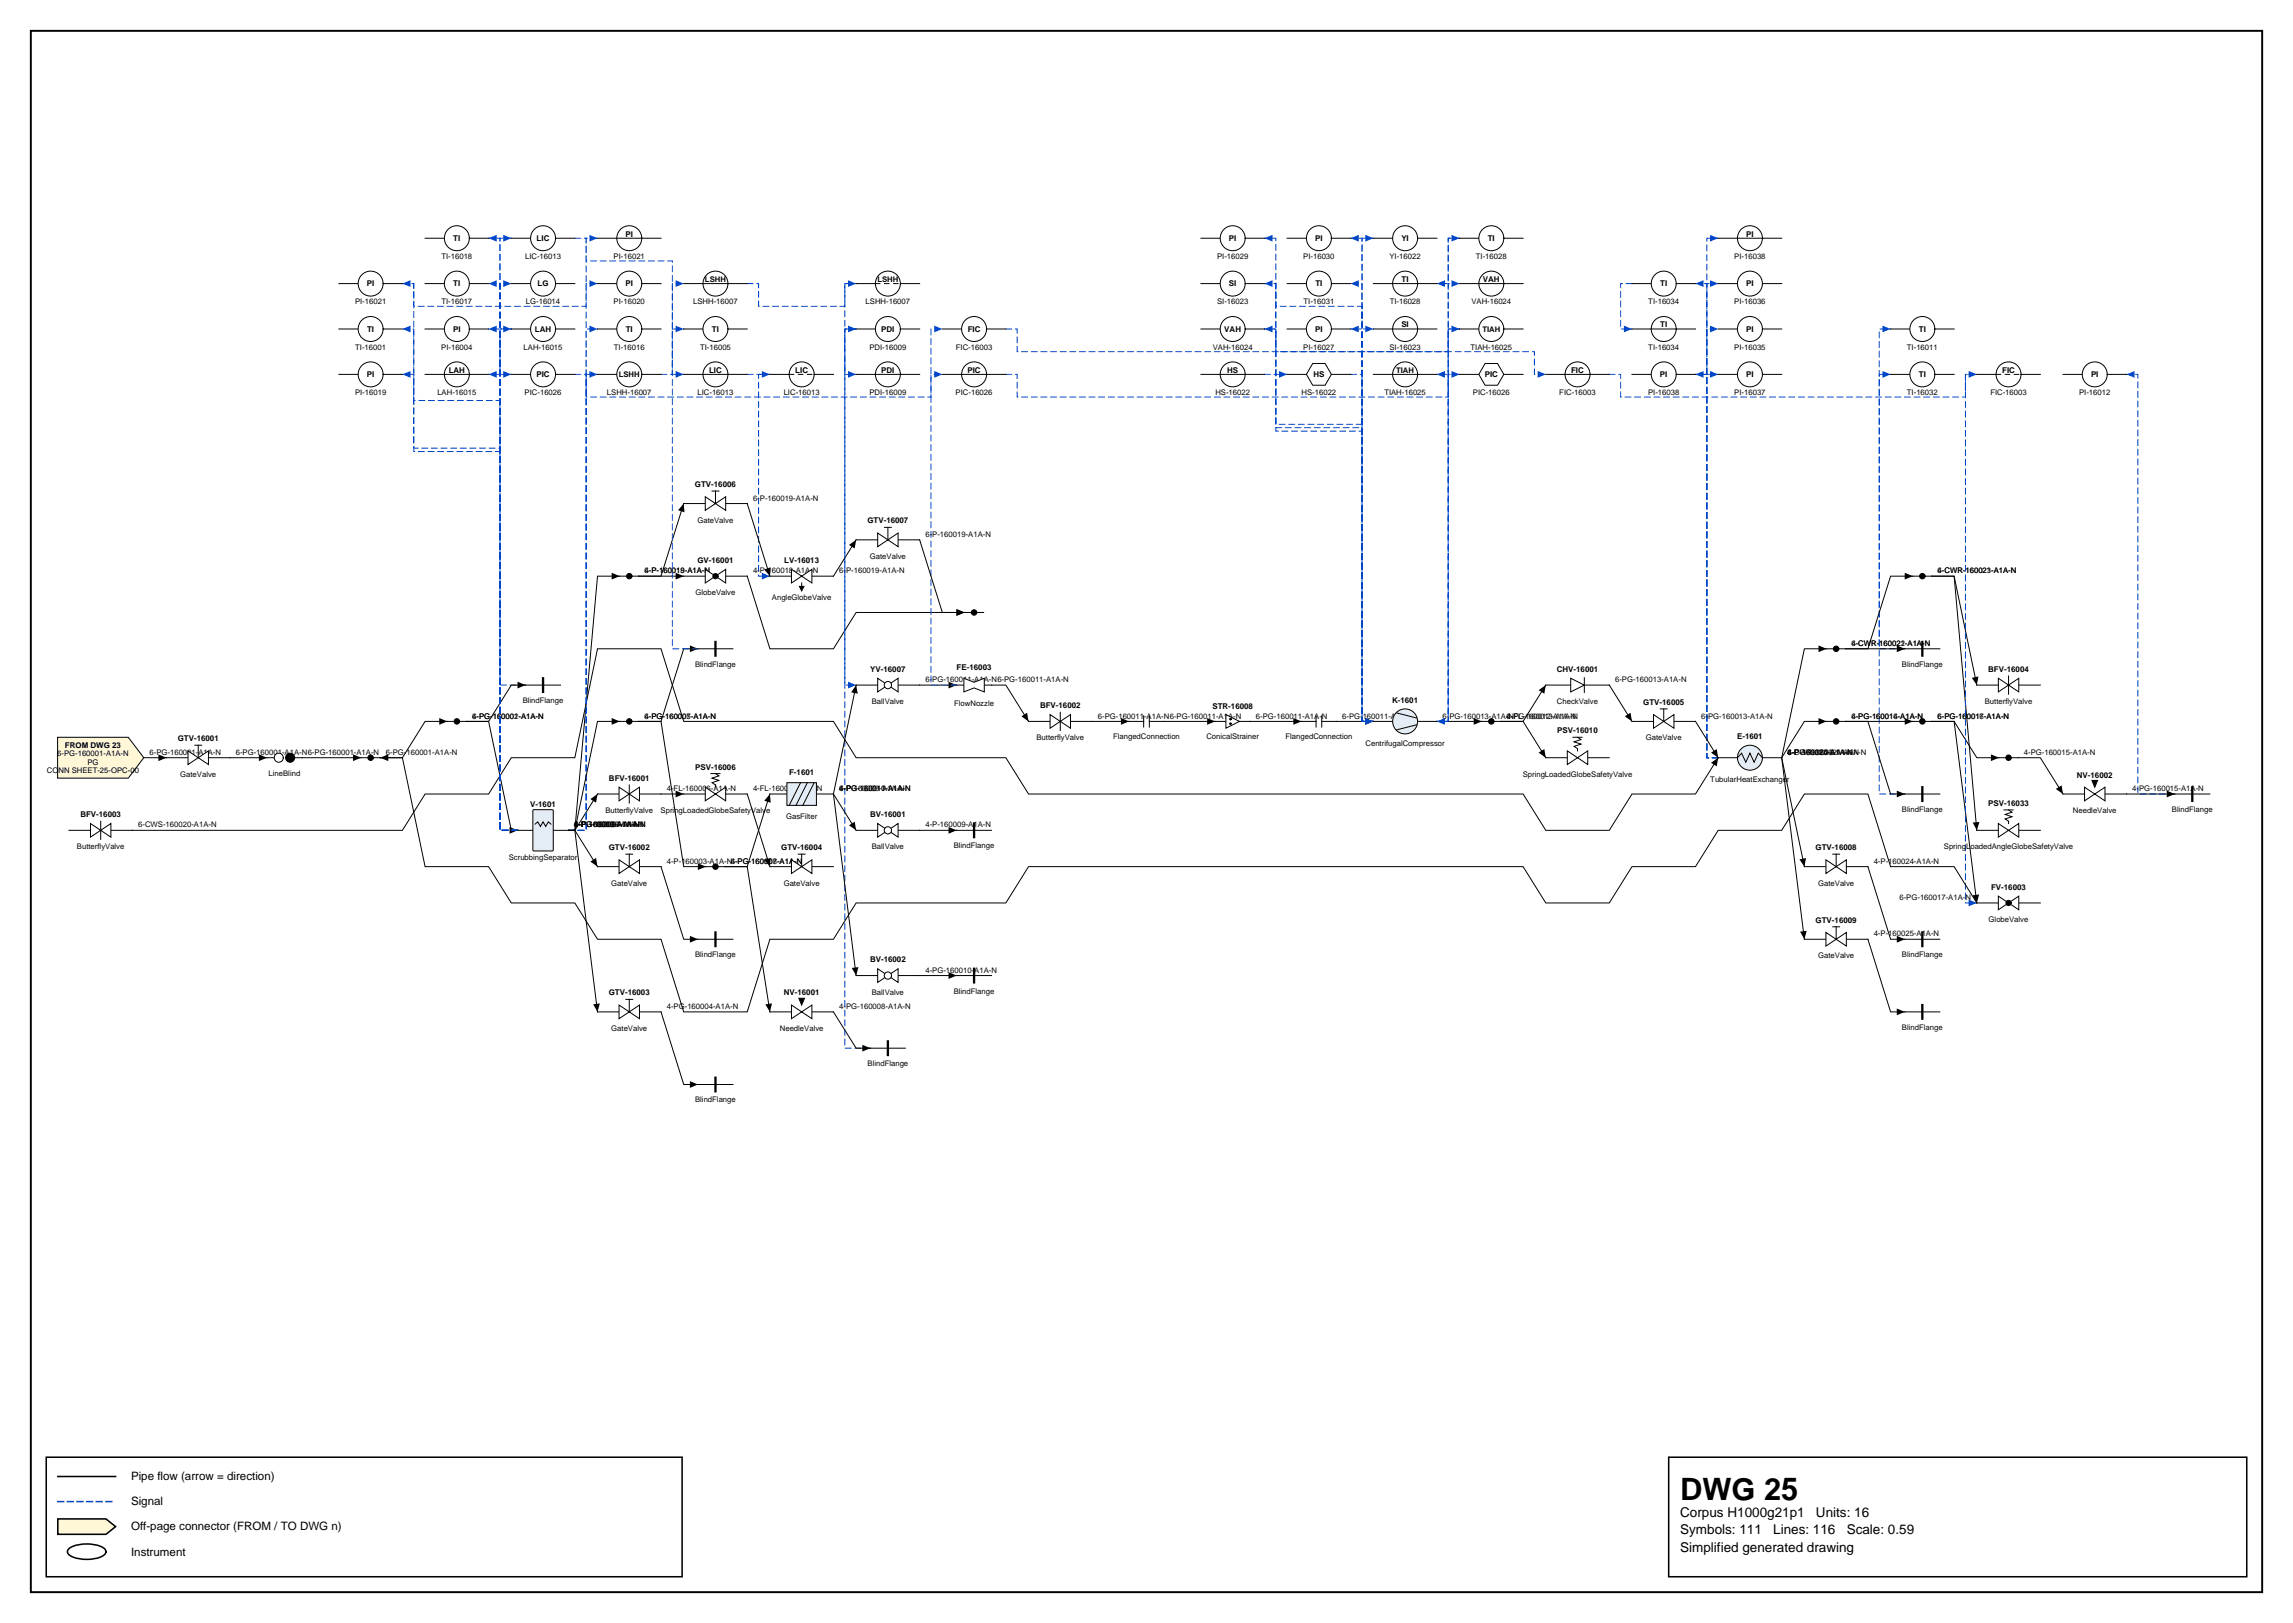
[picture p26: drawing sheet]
<svg xmlns="http://www.w3.org/2000/svg" width="420mm" height="297mm" viewBox="0 0 420 297" stroke-linecap="round" stroke-linejoin="round" font-family="sans-serif">
<defs><g id="words">
<text font-size="5.6" x="307.6" y="274.5">DWG 25</text>
<g font-size="2.5">
<text x="307.6" y="277.6">Corpus H1000g21p1</text>
<text x="307.6" y="280.8">Symbols: 111</text>
<text x="324.6" y="280.8">Lines: 116</text>
<text x="332.5" y="277.6">Units: 16</text>
<text x="338.1" y="280.8">Scale: 0.59</text>
<text x="307.6" y="284">Simplified generated drawing</text>
</g>
<g font-size="2.1">
<text x="24" y="270.9">Pipe flow (arrow = direction)</text>
<text x="24" y="275.5">Signal</text>
<text x="24" y="280.1">Off-page connector (FROM / TO DWG n)</text>
<text x="24" y="284.7">Instrument</text>
</g>
<g font-size="1.5">
<text x="83" y="44.1">TI</text>
<text x="98.3" y="44.1">LIC</text>
<text x="114.5" y="43.3">PI</text>
<text x="225" y="44.1">PI</text>
<text x="240.8" y="44.1">PI</text>
<text x="256.6" y="44.1">YI</text>
<text x="272.4" y="44.1">TI</text>
<text x="319.7" y="43.3">PI</text>
<text x="67.2" y="52.4">PI</text>
<text x="83" y="52.4">TI</text>
<text x="98.4" y="52.4">LG</text>
<text x="114.5" y="52.4">PI</text>
<text x="225" y="52.4">SI</text>
<text x="240.8" y="52.4">TI</text>
<text x="256.6" y="51.6">TI</text>
<text x="271.5" y="51.6">VAH</text>
<text x="304" y="52.4">TI</text>
<text x="319.7" y="52.4">PI</text>
<text x="256.6" y="59.9">SI</text>
<text x="304" y="59.9">TI</text>
<text x="67.2" y="60.7">TI</text>
<text x="83" y="60.7">PI</text>
<text x="97.9" y="60.7">LAH</text>
<text x="114.6" y="60.7">TI</text>
<text x="130.3" y="60.7">TI</text>
<text x="161.3" y="60.7">PDI</text>
<text x="177.2" y="60.7">FIC</text>
<text x="224.2" y="60.7">VAH</text>
<text x="240.8" y="60.7">PI</text>
<text x="319.7" y="60.7">PI</text>
<text x="351.3" y="60.7">TI</text>
<text x="67.2" y="69">PI</text>
<text x="82.1" y="68.2">LAH</text>
<text x="98.2" y="69">PIC</text>
<text x="129.8" y="68.2">LIC</text>
<text x="145.6" y="68.2">LIC</text>
<text x="161.3" y="68.2">PDI</text>
<text x="177.1" y="68.2">PIC</text>
<text x="224.7" y="68.2">HS</text>
<text x="240.5" y="69">HS</text>
<text x="271.8" y="69">PIC</text>
<text x="287.6" y="68.2">FIC</text>
<text x="303.9" y="69">PI</text>
<text x="319.7" y="69">PI</text>
<text x="351.3" y="69">TI</text>
<text x="366.6" y="68.2">FIC</text>
<text x="382.8" y="69">PI</text>
<text x="127.2" y="89.1">GTV-16006</text>
<text x="158.8" y="95.8">GTV-16007</text>
<text x="127.7" y="103">GV-16001</text>
<text x="143.6" y="103">LV-16013</text>
<text x="159.3" y="123">YV-16007</text>
<text x="175.1" y="122.6">FE-16003</text>
<text x="285" y="123">CHV-16001</text>
<text x="364" y="123">BFV-16004</text>
<text x="190.4" y="129.6">BFV-16002</text>
<text x="222" y="129.8">STR-16008</text>
<text x="254.9" y="128.6">K-1601</text>
<text x="300.8" y="129">GTV-16005</text>
<text x="11.9" y="136.9">FROM DWG 23</text>
<text x="32.5" y="135.7">GTV-16001</text>
<text x="285.1" y="134.2">PSV-16010</text>
<text x="318" y="135.2">E-1601</text>
<text x="111.5" y="142.9">BFV-16001</text>
<text x="127.3" y="140.8">PSV-16006</text>
<text x="144.5" y="141.9">F-1601</text>
<text x="380.2" y="142.3">NV-16002</text>
<text x="14.7" y="149.6">BFV-16003</text>
<text x="97.1" y="147.7">V-1601</text>
<text x="159.3" y="149.6">BV-16001</text>
<text x="364" y="147.5">PSV-16033</text>
<text x="111.4" y="155.6">GTV-16002</text>
<text x="143" y="155.6">GTV-16004</text>
<text x="332.4" y="155.6">GTV-16008</text>
<text x="364.5" y="162.9">FV-16003</text>
<text x="332.4" y="168.9">GTV-16009</text>
<text x="159.3" y="176.1">BV-16002</text>
<text x="111.4" y="182.2">GTV-16003</text>
<text x="143.5" y="182.2">NV-16001</text>
</g>
<g font-size="1.4">
<text x="80.8" y="47.4">TI-16018</text>
<text x="96.1" y="47.4">LIC-16013</text>
<text x="112.3" y="47.4">PI-16021</text>
<text x="222.8" y="47.4">PI-16029</text>
<text x="238.6" y="47.4">PI-16030</text>
<text x="254.4" y="47.4">YI-16022</text>
<text x="270.2" y="47.4">TI-16028</text>
<text x="317.5" y="47.4">PI-16038</text>
<text x="129.1" y="51.6">LSHH</text>
<text x="160.6" y="51.6">LSHH</text>
<text x="65" y="55.7">PI-16021</text>
<text x="80.8" y="55.7">TI-16017</text>
<text x="96.3" y="55.7">LG-16014</text>
<text x="112.3" y="55.7">PI-16020</text>
<text x="126.9" y="55.7">LSHH-16007</text>
<text x="158.5" y="55.7">LSHH-16007</text>
<text x="222.8" y="55.7">SI-16023</text>
<text x="238.6" y="55.7">TI-16031</text>
<text x="254.4" y="55.7">TI-16028</text>
<text x="269.4" y="55.7">VAH-16024</text>
<text x="301.8" y="55.7">TI-16034</text>
<text x="317.5" y="55.7">PI-16036</text>
<text x="65" y="64">TI-16001</text>
<text x="80.8" y="64">PI-16004</text>
<text x="95.9" y="64">LAH-16015</text>
<text x="112.4" y="64">TI-16016</text>
<text x="128.2" y="64">TI-16005</text>
<text x="159.2" y="64">PDI-16009</text>
<text x="175" y="64">FIC-16003</text>
<text x="222" y="64">VAH-16024</text>
<text x="238.6" y="64">PI-16027</text>
<text x="254.4" y="64">SI-16023</text>
<text x="269.2" y="64">TIAH-16025</text>
<text x="271.4" y="60.7">TIAH</text>
<text x="301.8" y="64">TI-16034</text>
<text x="317.5" y="64">PI-16035</text>
<text x="349.1" y="64">TI-16011</text>
<text x="113.3" y="69">LSHH</text>
<text x="255.6" y="68.2">TIAH</text>
<text x="65" y="72.3">PI-16019</text>
<text x="80.1" y="72.3">LAH-16015</text>
<text x="96.1" y="72.3">PIC-16026</text>
<text x="111.1" y="72.3">LSHH-16007</text>
<text x="127.7" y="72.3">LIC-16013</text>
<text x="143.5" y="72.3">LIC-16013</text>
<text x="159.2" y="72.3">PDI-16009</text>
<text x="175" y="72.3">PIC-16026</text>
<text x="222.5" y="72.3">HS-16022</text>
<text x="238.3" y="72.3">HS-16022</text>
<text x="253.4" y="72.3">TIAH-16025</text>
<text x="269.7" y="72.3">PIC-16026</text>
<text x="285.5" y="72.3">FIC-16003</text>
<text x="301.7" y="72.3">PI-16038</text>
<text x="317.5" y="72.3">PI-16037</text>
<text x="349.1" y="72.3">TI-16032</text>
<text x="364.4" y="72.3">FIC-16003</text>
<text x="380.6" y="72.3">PI-16012</text>
<text x="127.7" y="95.7">GateValve</text>
<text x="137.9" y="91.6">6-P-160019-A1A-N</text>
<text x="169.4" y="98.3">6-P-160019-A1A-N</text>
<text x="118" y="104.9">4-P-160018-A1A-N</text>
<text x="118" y="104.9">6-P-160019-A1A-N</text>
<text x="137.9" y="104.9">4-P-160018-A1A-N</text>
<text x="153.6" y="104.9">6-P-160019-A1A-N</text>
<text x="159.3" y="102.3">GateValve</text>
<text x="354.7" y="104.9">6-CWR-160021-A1A-N</text>
<text x="354.7" y="104.9">4-CWR-160023-A1A-N</text>
<text x="127.3" y="108.9">GlobeValve</text>
<text x="141.3" y="109.8">AngleGlobeValve</text>
<text x="339" y="118.2">6-CWR-160021-A1A-N</text>
<text x="339" y="118.2">4-CWR-160022-A1A-N</text>
<text x="127.3" y="122">BlindFlange</text>
<text x="169.4" y="124.9">6-PG-160011-A1A-N6-PG-160011-A1A-N</text>
<text x="295.7" y="124.9">6-PG-160013-A1A-N</text>
<text x="348.2" y="122">BlindFlange</text>
<text x="86.4" y="131.5">4-PG-160002-A1A-N</text>
<text x="86.4" y="131.5">6-PG-160001-A1A-N</text>
<text x="95.7" y="128.7">BlindFlange</text>
<text x="118" y="131.5">6-PG-160007-A1A-N</text>
<text x="118" y="131.5">4-PG-160005-A1A-N</text>
<text x="159.6" y="128.9">BallValve</text>
<text x="174.7" y="129.3">FlowNozzle</text>
<text x="201" y="131.5">6-PG-160011-A1A-N6-PG-160011-A1A-N</text>
<text x="229.9" y="131.5">6-PG-160011-A1A-N</text>
<text x="245.7" y="131.5">6-PG-160011-A1A-N</text>
<text x="264.1" y="131.5">6-PG-160013-A1A-N</text>
<text x="275.8" y="131.5">6-PG-160013-A1A-N</text>
<text x="275.8" y="131.5">4-FL-160012-A1A-N</text>
<text x="285.1" y="128.9">CheckValve</text>
<text x="311.5" y="131.5">6-PG-160013-A1A-N</text>
<text x="339" y="131.5">6-PG-160016-A1A-N</text>
<text x="339" y="131.5">4-PG-160014-A1A-N</text>
<text x="354.7" y="131.5">6-PG-160016-A1A-N</text>
<text x="354.7" y="131.5">6-PG-160017-A1A-N</text>
<text x="363.4" y="128.9">ButterflyValve</text>
<text x="189.8" y="135.5">ButterflyValve</text>
<text x="203.8" y="135.3">FlangedConnection</text>
<text x="220.9" y="135.3">ConicalStrainer</text>
<text x="235.3" y="135.3">FlangedConnection</text>
<text x="250" y="136.6">CentrifugalCompressor</text>
<text x="301.3" y="135.5">GateValve</text>
<text x="8.6" y="141.4">CONN SHEET-25-OPC-00</text>
<text x="10.5" y="138.4">6-PG-160001-A1A-N</text>
<text x="16" y="139.9">PG</text>
<text x="27.4" y="138.1">6-PG-160001-A1A-N</text>
<text x="33" y="142.2">GateValve</text>
<text x="43.2" y="138.1">6-PG-160001-A1A-N6-PG-160001-A1A-N</text>
<text x="49.2" y="142">LineBlind</text>
<text x="70.7" y="138.1">6-PG-160001-A1A-N</text>
<text x="278.8" y="142.2">SpringLoadedGlobeSafetyValve</text>
<text x="313.1" y="143.2">TubularHeatExchanger</text>
<text x="327.3" y="138.1">4-P-160025-A1A-N</text>
<text x="327.3" y="138.1">6-CWR-160021-A1A-N</text>
<text x="327.3" y="138.1">6-PG-160016-A1A-N</text>
<text x="327.3" y="138.1">4-P-160024-A1A-N</text>
<text x="370.5" y="138.1">4-PG-160015-A1A-N</text>
<text x="110.9" y="148.8">ButterflyValve</text>
<text x="120.9" y="148.8">SpringLoadedGlobeSafetyValve</text>
<text x="122.1" y="144.8">4-FL-160006-A1A-N</text>
<text x="137.9" y="144.8">4-FL-160006-A1A-N</text>
<text x="143.9" y="149.9">GasFilter</text>
<text x="153.6" y="144.8">4-PG-160010-A1A-N</text>
<text x="153.6" y="144.8">4-P-160009-A1A-N</text>
<text x="153.6" y="144.8">6-PG-160011-A1A-N</text>
<text x="348.2" y="148.6">BlindFlange</text>
<text x="379.5" y="148.8">NeedleValve</text>
<text x="390.4" y="144.8">4-PG-160015-A1A-N</text>
<text x="397.6" y="148.6">BlindFlange</text>
<text x="14.1" y="155.5">ButterflyValve</text>
<text x="25.3" y="151.4">6-CWS-160020-A1A-N</text>
<text x="105.1" y="151.4">6-P-160019-A1A-N</text>
<text x="105.1" y="151.4">4-PG-160004-A1A-N</text>
<text x="105.1" y="151.4">4-FL-160006-A1A-N</text>
<text x="105.1" y="151.4">6-PG-160007-A1A-N</text>
<text x="105.1" y="151.4">4-P-160003-A1A-N</text>
<text x="159.6" y="155.5">BallValve</text>
<text x="169.4" y="151.4">4-P-160009-A1A-N</text>
<text x="174.6" y="155.3">BlindFlange</text>
<text x="355.9" y="155.5">SpringLoadedAngleGlobeSafetyValve</text>
<text x="93.2" y="157.4">ScrubbingSeparator</text>
<text x="122.1" y="158.1">4-P-160003-A1A-N4-PG-160008-A1A-N</text>
<text x="133.8" y="158.1">6-PG-160007-A1A-N</text>
<text x="343" y="158.1">4-P-160024-A1A-N</text>
<text x="111.9" y="162.1">GateValve</text>
<text x="143.5" y="162.1">GateValve</text>
<text x="332.9" y="162.1">GateValve</text>
<text x="347.8" y="164.7">6-PG-160017-A1A-N</text>
<text x="343" y="171.4">4-P-160025-A1A-N</text>
<text x="364.1" y="168.7">GlobeValve</text>
<text x="127.3" y="175.2">BlindFlange</text>
<text x="169.4" y="178">4-PG-160010-A1A-N</text>
<text x="332.9" y="175.4">GateValve</text>
<text x="348.2" y="175.2">BlindFlange</text>
<text x="122.1" y="184.7">4-PG-160004-A1A-N</text>
<text x="153.6" y="184.7">4-PG-160008-A1A-N</text>
<text x="159.6" y="182">BallValve</text>
<text x="174.6" y="181.8">BlindFlange</text>
<text x="111.9" y="188.7">GateValve</text>
<text x="142.8" y="188.7">NeedleValve</text>
<text x="348.2" y="188.5">BlindFlange</text>
<text x="158.8" y="195.1">BlindFlange</text>
<text x="127.3" y="201.8">BlindFlange</text>
</g>
</g></defs>
<path d="M5.6 5.6h408.6v285.8h-408.6z" fill="none" stroke="#000" stroke-width=".35"/>
<path d="M8.5 266.7h116.4v21.9h-116.4zM10.6 270.2h10.6M305.5 266.7h105.8v21.9h-105.8z" fill="none" stroke="#000" stroke-width=".28"/>
<path d="M10.6 274.8h10.6" fill="none" stroke="#0046c8" stroke-width=".28" stroke-dasharray="1.1 .7"/>
<path d="M10.6 278h8.8l1.8 1.4-1.8 1.4h-8.8z" fill="#fff7d6" stroke="#000" stroke-width=".28"/>
<path d="M12.7 283.4a6.7 6.7 0 0 1 6.3 0 .72 .72 0 0 1 0 1.2 6.7 6.7 0 0 1-6.3 0 .72 .72 0 0 1 0-1.2z" fill="none" stroke="#000" stroke-width=".28"/>
<path d="M96.2 125.4h-4.7v-52.1h-15.7v-13.1h-2.1" fill="none" stroke="#0046c8" stroke-width=".18" stroke-dasharray="1.1 .7"/>
<path d="M73.7 60.2l1.5-.6v1.2z" fill="#0046c8"/>
<path d="M81.9 132h-4.1l-4.1 6.7h-4.1M136.8 145.3l4.2 13.3M342 171.9l4.1 13.3h2.6" fill="none" stroke="#000" stroke-width=".18"/>
<path d="M80.4 131.4l1.5 .6-1.5 .6zM139.9 157.4l1.2-.4-.1 1.6zM347.3 184.6l1.4 .6-1.4 .6z" fill="#000"/>
<path d="M251.4 132h-2v-88.4h2" fill="none" stroke="#0046c8" stroke-width=".18" stroke-dasharray="1.1 .7"/>
<path d="M250 43l1.4 .6-1.4 .6z" fill="#0046c8"/>
<path d="M251.4 132h-2v-71.8h-2.1" fill="none" stroke="#0046c8" stroke-width=".18" stroke-dasharray="1.1 .7"/>
<path d="M247.3 60.2l1.5-.6v1.2z" fill="#0046c8"/>
<path d="M251.4 132h-2v-80.1h-2.1" fill="none" stroke="#0046c8" stroke-width=".18" stroke-dasharray="1.1 .7"/>
<path d="M247.3 51.9l1.5-.6v1.2z" fill="#0046c8"/>
<path d="M251.4 132h-2v-88.4h-2.1" fill="none" stroke="#0046c8" stroke-width=".18" stroke-dasharray="1.1 .7"/>
<path d="M247.3 43.6l1.5-.6v1.2z" fill="#0046c8"/>
<path d="M263.1 132h2v-71.8h2.1" fill="none" stroke="#0046c8" stroke-width=".18" stroke-dasharray="1.1 .7"/>
<path d="M265.7 59.6l1.5 .6-1.5 .6z" fill="#0046c8"/>
<path d="M263.1 132h2v-88.4h2.1" fill="none" stroke="#0046c8" stroke-width=".18" stroke-dasharray="1.1 .7"/>
<path d="M265.7 43l1.5 .6-1.5 .6z" fill="#0046c8"/>
<path d="M251.4 132h-2v-54.3h-15.8v-17.5h-2.1" fill="none" stroke="#0046c8" stroke-width=".18" stroke-dasharray="1.1 .7"/>
<path d="M231.5 60.2l1.5-.6v1.2z" fill="#0046c8"/>
<path d="M251.4 132h-2v-53.7h-15.8v-26.4h-2.1" fill="none" stroke="#0046c8" stroke-width=".18" stroke-dasharray="1.1 .7"/>
<path d="M231.5 51.9l1.5-.6v1.2z" fill="#0046c8"/>
<path d="M251.4 132h-2v-53.1h-15.8v-35.3h-2.1" fill="none" stroke="#0046c8" stroke-width=".18" stroke-dasharray="1.1 .7"/>
<path d="M231.5 43.6l1.5-.6v1.2z" fill="#0046c8"/>
<path d="M263.1 132h8.2" fill="none" stroke="#000" stroke-width=".18"/>
<path d="M269.8 131.4l1.5 .6-1.5 .6z" fill="#000"/>
<path d="M105.2 68.5h2.1v4.2h63.1v-4.2h2.1" fill="none" stroke="#0046c8" stroke-width=".18" stroke-dasharray="1.1 .7"/>
<path d="M171 67.9l1.5 .6-1.5 .6z" fill="#0046c8"/>
<path d="M244.7 132h6.7" fill="none" stroke="#000" stroke-width=".18"/>
<path d="M250 131.4l1.4 .6-1.4 .6z" fill="#000"/>
<path d="M93.6 60.2h-2.1v8.3h-2" fill="none" stroke="#0046c8" stroke-width=".18" stroke-dasharray="1.1 .7"/>
<path d="M89.5 68.5l1.4-.6v1.2z" fill="#0046c8"/>
<path d="M184.2 68.5h2v4.2h78.9v-4.2h2.1" fill="none" stroke="#0046c8" stroke-width=".18" stroke-dasharray="1.1 .7"/>
<path d="M265.7 67.9l1.5 .6-1.5 .6z" fill="#0046c8"/>
<path d="M366 138.7h-4.1l-4.1-6.7h-4.1h4.1l4.1 33.3" fill="none" stroke="#000" stroke-width=".18"/>
<path d="M364.5 138.1l1.5 .6-1.5 .6zM361.1 163.9l1.2-.2-.4 1.6z" fill="#000"/>
<path d="M105.2 43.6h2.1v4.2h15.8v20.7h2.1" fill="none" stroke="#0046c8" stroke-width=".18" stroke-dasharray="1.1 .7"/>
<path d="M123.7 67.9l1.5 .6-1.5 .6z" fill="#0046c8"/>
<path d="M361.9 125.4l-4.1-20h-4.1h4.1l4.1 46.6" fill="none" stroke="#000" stroke-width=".18"/>
<path d="M361 124.1l1.2-.3-.3 1.6zM361.2 150.5l1.2-.1-.5 1.6z" fill="#000"/>
<path d="M294.6 68.5h2.1v4.2h63.1v-4.2h2.1" fill="none" stroke="#0046c8" stroke-width=".18" stroke-dasharray="1.1 .7"/>
<path d="M360.4 67.9l1.5 .6-1.5 .6z" fill="#0046c8"/>
<path d="M326.2 138.7l4.1 33.2" fill="none" stroke="#000" stroke-width=".18"/>
<path d="M329.6 170.5l1.2-.1-.5 1.5z" fill="#000"/>
<path d="M314.6 138.7h-2.1v-70.2h2.1" fill="none" stroke="#0046c8" stroke-width=".18" stroke-dasharray="1.1 .7"/>
<path d="M313.1 67.9l1.5 .6-1.5 .6z" fill="#0046c8"/>
<path d="M314.6 138.7h-2.1v-78.5h2.1" fill="none" stroke="#0046c8" stroke-width=".18" stroke-dasharray="1.1 .7"/>
<path d="M313.1 59.6l1.5 .6-1.5 .6z" fill="#0046c8"/>
<path d="M314.6 138.7h-2.1v-86.8h2.1" fill="none" stroke="#0046c8" stroke-width=".18" stroke-dasharray="1.1 .7"/>
<path d="M313.1 51.3l1.5 .6-1.5 .6z" fill="#0046c8"/>
<path d="M334.4 118.7h-4.1l-4.1 20" fill="none" stroke="#000" stroke-width=".18"/>
<path d="M332.9 118.1l1.5 .6-1.5 .7z" fill="#000"/>
<path d="M314.6 138.7h-2.1v-70.2h-2.1" fill="none" stroke="#0046c8" stroke-width=".18" stroke-dasharray="1.1 .7"/>
<path d="M310.4 68.5l1.5-.6v1.2z" fill="#0046c8"/>
<path d="M334.4 132h-4.1l-4.1 6.7" fill="none" stroke="#000" stroke-width=".18"/>
<path d="M332.9 131.4l1.5 .6-1.5 .6z" fill="#000"/>
<path d="M314.6 138.7h-2.1v-86.8h-2.1" fill="none" stroke="#0046c8" stroke-width=".18" stroke-dasharray="1.1 .7"/>
<path d="M310.4 51.9l1.5-.6v1.2z" fill="#0046c8"/>
<path d="M326.2 138.7l4.1 19.9" fill="none" stroke="#000" stroke-width=".18"/>
<path d="M329.4 157.3l1.3-.3-.4 1.6z" fill="#000"/>
<path d="M141 68.5h-2.1v36.9h2.1" fill="none" stroke="#0046c8" stroke-width=".18" stroke-dasharray="1.1 .7"/>
<path d="M139.5 104.8l1.5 .6-1.5 .7z" fill="#0046c8"/>
<path d="M125.2 92.2l-4.2 13.2h-4h8.2" fill="none" stroke="#000" stroke-width=".18"/>
<path d="M125.2 92.2l.1 1.6-1.2-.4zM123.7 104.8l1.5 .6-1.5 .7z" fill="#000"/>
<path d="M361.9 68.5h-2.1v96.8h2.1" fill="none" stroke="#0046c8" stroke-width=".18" stroke-dasharray="1.1 .7"/>
<path d="M360.4 164.6l1.5 .7-1.5 .6z" fill="#0046c8"/>
<path d="M184.2 60.2h2v4.2h94.7v4.1h2.1" fill="none" stroke="#0046c8" stroke-width=".18" stroke-dasharray="1.1 .7"/>
<path d="M281.5 67.9l1.5 .6-1.5 .6z" fill="#0046c8"/>
<path d="M121 185.2l4.2 13.3h2.6" fill="none" stroke="#000" stroke-width=".18"/>
<path d="M126.3 197.9l1.5 .6-1.5 .6z" fill="#000"/>
<path d="M159.4 191.8h-4.7v-131.6h2" fill="none" stroke="#0046c8" stroke-width=".18" stroke-dasharray="1.1 .7"/>
<path d="M155.3 59.6l1.4 .6-1.4 .6z" fill="#0046c8"/>
<path d="M42.1 138.7h6.8M294.6 125.4l4.2 6.6M314.6 138.7l-4.2 6.6h-11.6l-4.2 6.7h-11.6l-4.2-6.7h-90.5l-4.1-6.6h-27.5l-4.1-6.7h-27.4l-4.2-13.3h-11.6l-4.2 20h-11.6l-4.1 6.6h-11.7l-4.1 6.7h-49.5M121 145.3h4.2" fill="none" stroke="#000" stroke-width=".18"/>
<path d="M47.4 138.1l1.5 .6-1.5 .6zM297.5 131.1l1-.7 .3 1.6zM313.3 139.6l1.3-.9-.3 1.6zM123.7 144.7l1.5 .6-1.5 .6z" fill="#000"/>
<path d="M247.3 68.5h2.1v63.5h2" fill="none" stroke="#0046c8" stroke-width=".18" stroke-dasharray="1.1 .7"/>
<path d="M250 131.4l1.4 .6-1.4 .6z" fill="#0046c8"/>
<path d="M348.7 118.7h-4.6v-50.2h2" fill="none" stroke="#0046c8" stroke-width=".18" stroke-dasharray="1.1 .7"/>
<path d="M344.6 67.9l1.5 .6-1.5 .6z" fill="#0046c8"/>
<path d="M152.6 185.2l4.1 6.6h2.7" fill="none" stroke="#000" stroke-width=".18"/>
<path d="M157.9 191.2l1.5 .6-1.5 .7z" fill="#000"/>
<path d="M156.7 60.2h-2v8.3h2" fill="none" stroke="#0046c8" stroke-width=".18" stroke-dasharray="1.1 .7"/>
<path d="M155.3 67.9l1.4 .6-1.4 .6z" fill="#0046c8"/>
<path d="M348.7 145.3h-4.6v-85.1h2" fill="none" stroke="#0046c8" stroke-width=".18" stroke-dasharray="1.1 .7"/>
<path d="M344.6 59.6l1.5 .6-1.5 .6z" fill="#0046c8"/>
<path d="M228.9 132h9.4" fill="none" stroke="#000" stroke-width=".18"/>
<path d="M236.8 131.4l1.5 .6-1.5 .6z" fill="#000"/>
<path d="M267.2 68.5h-2.1v63.5h-2" fill="none" stroke="#0046c8" stroke-width=".18" stroke-dasharray="1.1 .7"/>
<path d="M263.1 132l1.4-.6v1.2z" fill="#0046c8"/>
<path d="M267.2 60.2h-2.1v8.3h-2" fill="none" stroke="#0046c8" stroke-width=".18" stroke-dasharray="1.1 .7"/>
<path d="M263.1 68.5l1.4-.6v1.2z" fill="#0046c8"/>
<path d="M96.2 125.4h-2.6l-4.1 6.6h-4.1h4.1l4.1 20h1.2" fill="none" stroke="#000" stroke-width=".18"/>
<path d="M94.7 124.8l1.5 .6-1.5 .6zM93.3 151.3l1.5 .7-1.5 .6z" fill="#000"/>
<path d="M94.8 152h-3.3v-83.5h2.1" fill="none" stroke="#0046c8" stroke-width=".18" stroke-dasharray="1.1 .7"/>
<path d="M92.1 67.9l1.5 .6-1.5 .6z" fill="#0046c8"/>
<path d="M94.8 152h-3.3v-91.8h2.1" fill="none" stroke="#0046c8" stroke-width=".18" stroke-dasharray="1.1 .7"/>
<path d="M92.1 59.6l1.5 .6-1.5 .6z" fill="#0046c8"/>
<path d="M94.8 152h-3.3v-100.1h2.1" fill="none" stroke="#0046c8" stroke-width=".18" stroke-dasharray="1.1 .7"/>
<path d="M92.1 51.3l1.5 .6-1.5 .6z" fill="#0046c8"/>
<path d="M94.8 152h-3.3v-108.4h2.1" fill="none" stroke="#0046c8" stroke-width=".18" stroke-dasharray="1.1 .7"/>
<path d="M92.1 43l1.5 .6-1.5 .6z" fill="#0046c8"/>
<path d="M113.5 105.4h-4.1l-4.2 46.6h-1.1M104.1 152h1.1l4.2 33.2M109.4 145.3l-4.2 6.7h-1.1" fill="none" stroke="#000" stroke-width=".18"/>
<path d="M112 104.8l1.5 .6-1.5 .7zM108.1 146.3l1.3-1-.3 1.6zM108.6 183.8l1.2-.2-.4 1.6z" fill="#000"/>
<path d="M94.8 152h-3.3v-91.8h-2" fill="none" stroke="#0046c8" stroke-width=".18" stroke-dasharray="1.1 .7"/>
<path d="M89.5 60.2l1.4-.6v1.2z" fill="#0046c8"/>
<path d="M94.8 152h-3.3v-100.1h-2" fill="none" stroke="#0046c8" stroke-width=".18" stroke-dasharray="1.1 .7"/>
<path d="M89.5 51.9l1.4-.6v1.2z" fill="#0046c8"/>
<path d="M94.8 152h-3.3v-108.4h-2" fill="none" stroke="#0046c8" stroke-width=".18" stroke-dasharray="1.1 .7"/>
<path d="M89.5 43.6l1.4-.6v1.2z" fill="#0046c8"/>
<path d="M104.1 152h3.2v-83.5h2.1" fill="none" stroke="#0046c8" stroke-width=".18" stroke-dasharray="1.1 .7"/>
<path d="M107.9 67.9l1.5 .6-1.5 .6z" fill="#0046c8"/>
<path d="M104.1 152h3.2v-91.8h2.1" fill="none" stroke="#0046c8" stroke-width=".18" stroke-dasharray="1.1 .7"/>
<path d="M107.9 59.6l1.5 .6-1.5 .6z" fill="#0046c8"/>
<path d="M104.1 152h3.2v-100.1h2.1" fill="none" stroke="#0046c8" stroke-width=".18" stroke-dasharray="1.1 .7"/>
<path d="M107.9 51.3l1.5 .6-1.5 .6z" fill="#0046c8"/>
<path d="M94.8 152h-3.3v-70h-15.7v-13.5h-2.1" fill="none" stroke="#0046c8" stroke-width=".18" stroke-dasharray="1.1 .7"/>
<path d="M73.7 68.5l1.5-.6v1.2z" fill="#0046c8"/>
<path d="M94.8 152h-3.3v-69.4h-15.7v-30.7h-2.1" fill="none" stroke="#0046c8" stroke-width=".18" stroke-dasharray="1.1 .7"/>
<path d="M73.7 51.9l1.5-.6v1.2z" fill="#0046c8"/>
<path d="M113.5 132h-4.1l-4.2 20h-1.1h1.1l4.2 6.6M168.4 178.5h6.7" fill="none" stroke="#000" stroke-width=".18"/>
<path d="M112 131.4l1.5 .6-1.5 .6zM108.1 157.7l1-.7 .3 1.6zM173.7 177.9l1.4 .6-1.4 .7z" fill="#000"/>
<path d="M398.2 145.3h-6.8v-76.8h-2.1" fill="none" stroke="#0046c8" stroke-width=".18" stroke-dasharray="1.1 .7"/>
<path d="M389.3 68.5l1.5-.6v1.2z" fill="#0046c8"/>
<path d="M350.2 105.4h-4.1l-4.1 13.3h-4.1h10.8M168.4 152h6.7" fill="none" stroke="#000" stroke-width=".18"/>
<path d="M347.3 118.1l1.4 .6-1.4 .7zM348.7 104.8l1.5 .6-1.5 .7zM173.7 151.3l1.4 .7-1.4 .6z" fill="#000"/>
<path d="M267.2 43.6h-2.1v8.3h-2" fill="none" stroke="#0046c8" stroke-width=".18" stroke-dasharray="1.1 .7"/>
<path d="M263.1 51.9l1.4-.6v1.2z" fill="#0046c8"/>
<path d="M136.8 51.9h2.1v4.2h15.8v-4.2h2" fill="none" stroke="#0046c8" stroke-width=".18" stroke-dasharray="1.1 .7"/>
<path d="M155.3 51.3l1.4 .6-1.4 .6z" fill="#0046c8"/>
<path d="M231.5 68.5h4.2" fill="none" stroke="#0046c8" stroke-width=".18" stroke-dasharray="1.1 .7"/>
<path d="M234.2 67.9l1.5 .6-1.5 .6z" fill="#0046c8"/>
<path d="M156.7 98.8l-4.1 6.6M26.3 138.7h4.2M369.5 138.7h4l4.2 6.6M141 145.3l-4.2 13.3h-4.1h4.1l4.2 26.6M389.3 145.3h8.9" fill="none" stroke="#000" stroke-width=".18"/>
<path d="M155.4 99.7l1.3-.9-.2 1.6zM29 138.1l1.5 .6-1.5 .6zM141 145.3l.1 1.6-1.2-.3zM376.4 144.4l1-.7 .3 1.6zM396.7 144.7l1.5 .6-1.5 .6zM140.1 183.8l1.2-.2-.3 1.6z" fill="#000"/>
<path d="M121 68.5h2.1v-16.6h2.1" fill="none" stroke="#0046c8" stroke-width=".18" stroke-dasharray="1.1 .7"/>
<path d="M123.7 51.3l1.5 .6-1.5 .6z" fill="#0046c8"/>
<path d="M310.4 68.5h2.1v-24.9h2.1" fill="none" stroke="#0046c8" stroke-width=".18" stroke-dasharray="1.1 .7"/>
<path d="M313.1 43l1.5 .6-1.5 .6z" fill="#0046c8"/>
<path d="M231.5 60.2h2.1v4.2h31.5v-12.5h2.1" fill="none" stroke="#0046c8" stroke-width=".18" stroke-dasharray="1.1 .7"/>
<path d="M265.7 51.3l1.5 .6-1.5 .6z" fill="#0046c8"/>
<path d="M69.6 138.7h4.1l4.1 19.9h11.7l4.1 6.7h11.6l4.2 6.6h11.6l4.2 13.3h11.6l4.2-13.3h11.6l4.1-6.6h27.5l4.1-6.7h90.5l4.2 6.7h11.6l4.2-6.7h11.6l4.2-6.6h11.6l4.1-6.7h11.7l4.1 13.3h11.7l4.1 6.7M350.2 132h-12.3h4.1l4.1 13.3h2.6" fill="none" stroke="#000" stroke-width=".18"/>
<path d="M69.6 138.7l1.5-.6v1.2zM348.7 131.4l1.5 .6-1.5 .6zM347.3 144.7l1.4 .6-1.4 .6z" fill="#000"/>
<path d="M136.8 68.5h4.2" fill="none" stroke="#0046c8" stroke-width=".18" stroke-dasharray="1.1 .7"/>
<path d="M139.5 67.9l1.5 .6-1.5 .6z" fill="#0046c8"/>
<path d="M231.5 51.9h2.1v4.2h15.8v4.1h2" fill="none" stroke="#0046c8" stroke-width=".18" stroke-dasharray="1.1 .7"/>
<path d="M250 59.6l1.4 .6-1.4 .6z" fill="#0046c8"/>
<path d="M136.8 105.4l4.2 13.3h11.6l4.1-6.6h19.9M55.3 138.7h10.8M168.4 125.4h6.7" fill="none" stroke="#000" stroke-width=".18"/>
<path d="M175.1 111.5l1.5 .6-1.5 .6zM64.6 138.1l1.5 .6-1.5 .6zM173.7 124.8l1.4 .6-1.4 .6z" fill="#000"/>
<path d="M175.1 125.4h-4.7v-65.2h2.1" fill="none" stroke="#0046c8" stroke-width=".18" stroke-dasharray="1.1 .7"/>
<path d="M171 59.6l1.5 .6-1.5 .6z" fill="#0046c8"/>
<path d="M181.5 125.4h2.7l4.1 6.6M199.9 132h6.8" fill="none" stroke="#000" stroke-width=".18"/>
<path d="M187 131.1l1-.7 .3 1.6zM205.2 131.4l1.5 .6-1.5 .6z" fill="#000"/>
<path d="M156.7 51.9h-2v73.5h2" fill="none" stroke="#0046c8" stroke-width=".18" stroke-dasharray="1.1 .7"/>
<path d="M155.3 124.8l1.4 .6-1.4 .6z" fill="#0046c8"/>
<path d="M73.7 51.9h2.1v4.2h31.5v-12.5h2.1" fill="none" stroke="#0046c8" stroke-width=".18" stroke-dasharray="1.1 .7"/>
<path d="M107.9 43l1.5 .6-1.5 .6z" fill="#0046c8"/>
<path d="M127.8 118.7h-2.6l-4.2 13.3h-4h4l4.2 26.6h4" fill="none" stroke="#000" stroke-width=".18"/>
<path d="M126.3 118.1l1.5 .6-1.5 .7zM127.8 158l1.4 .6-1.4 .6z" fill="#000"/>
<path d="M298.8 51.9h-2.1v8.3h2.1" fill="none" stroke="#0046c8" stroke-width=".18" stroke-dasharray="1.1 .7"/>
<path d="M297.3 59.6l1.5 .6-1.5 .6z" fill="#0046c8"/>
<path d="M127.8 118.7h-4.7v-58.5h2.1" fill="none" stroke="#0046c8" stroke-width=".18" stroke-dasharray="1.1 .7"/>
<path d="M123.7 59.6l1.5 .6-1.5 .6z" fill="#0046c8"/>
<g fill="none" stroke="#000" stroke-width=".18">
<path d="M136.8 92.2l4.2 13.2M168.4 98.8l4.1 13.3h4.1M96.2 125.4h6.4M156.7 125.4l-4.1 19.9M213.1 132h9.4M283 125.4l-4.2 6.6h-4h4l4.2 6.7M310.4 132l4.2 6.7M361.9 125.4h4M369.6 125.4h3.9M121 158.6l4.2 13.3h2.6M152.6 145.3l4.1 33.2M152.6 145.3l4.1 6.7"/>
<path d="M342 158.6l4.1 13.3h2.6"/>
</g>
<path d="M139.9 104.2l1.2-.3-.1 1.5zM175.1 111.5l1.5 .6-1.5 .6zM156.7 125.4l.3 1.6-1.2-.3zM221 131.4l1.5 .6-1.5 .6zM281.7 126.3l1.3-.9-.3 1.6zM281.7 137.7l1-.6 .3 1.6zM313.3 137.7l1-.6 .3 1.6zM155.4 151l1.1-.6 .2 1.6zM126.3 171.3l1.5 .6-1.5 .6zM155.9 177.2l1.3-.2-.5 1.5zM347.3 171.3l1.4 .6-1.4 .6z" fill="#000"/>
<path d="M99.4 124.1v2.5" fill="none" stroke="#000" stroke-width=".42"/>
<path d="M365.9 124.1l3.7 2.5v-2.5l-3.7 2.5z" fill="#fff" stroke="#000" stroke-width=".18"/>
<path d="M367.7 123.7v3.3M125.2 145.3h3.9M132.9 145.3h3.9" fill="none" stroke="#000" stroke-width=".18"/>
<path d="M129.1 144.1l3.8 2.5v-2.5l-3.8 2.5z" fill="#fff" stroke="#000" stroke-width=".18"/>
<path d="M251.4 68.5h3.6M259.5 68.5h3.6M130.2 141.6h1.6M131 141.6l.6 .4-1.2 .4 1.2 .4-1.2 .4 .6 .5v.4" fill="none" stroke="#000" stroke-width=".18"/>
<circle cx="257.3" cy="68.5" r="2.28" fill="#fff" stroke="#000" stroke-width=".18"/>
<path d="M255 68.5h4.5M330.3 171.9h4M338 171.9h4" fill="none" stroke="#000" stroke-width=".18"/>
<path d="M334.3 170.7l3.7 2.4v-2.4l-3.7 2.4z" fill="#fff" stroke="#000" stroke-width=".18"/>
<path d="M251.4 60.2h3.6M259.5 60.2h3.6M66.1 138.7h3.5M335.5 169.6h1.3M336.2 169.6v2.3" fill="none" stroke="#000" stroke-width=".18"/>
<circle cx="67.9" cy="138.7" r=".5" fill="#000" stroke="#000" stroke-width=".18"/>
<circle cx="257.3" cy="60.2" r="2.28" fill="#fff" stroke="#000" stroke-width=".18"/>
<path d="M255 60.2h4.5M251.4 132h3.6M259.5 132h3.6" fill="none" stroke="#000" stroke-width=".18"/>
<circle cx="257.2" cy="132" r="2.29" fill="#e2ecf7" stroke="#000" stroke-width=".18"/>
<path d="M314.6 68.5h3.5M322.7 68.5h3.5M255.7 130.5l3.6 .9M259.3 132.7l-3.6 .9" fill="none" stroke="#000" stroke-width=".18"/>
<circle cx="320.4" cy="68.5" r="2.28" fill="#fff" stroke="#000" stroke-width=".18"/>
<path d="M93.6 68.5h3.5M101.7 68.5h3.5" fill="none" stroke="#000" stroke-width=".18"/>
<circle cx="99.4" cy="68.5" r="2.28" fill="#fff" stroke="#000" stroke-width=".18"/>
<path d="M93.6 60.2h3.5M101.7 60.2h3.5M238.3 132h2.6M240.9 131v2.1M242 132h2.7M242 131v2.1" fill="none" stroke="#000" stroke-width=".18"/>
<circle cx="99.4" cy="60.2" r="2.28" fill="#fff" stroke="#000" stroke-width=".18"/>
<path d="M172.5 68.5h3.6M180.6 68.5h3.6" fill="none" stroke="#000" stroke-width=".18"/>
<circle cx="178.3" cy="68.5" r="2.28" fill="#fff" stroke="#000" stroke-width=".18"/>
<path d="M93.6 51.9h3.5M101.7 51.9h3.5M176.1 68.5h4.5" fill="none" stroke="#000" stroke-width=".18"/>
<circle cx="99.4" cy="51.9" r="2.28" fill="#fff" stroke="#000" stroke-width=".18"/>
<path d="M93.6 43.6h3.5M101.7 43.6h3.5M350.2 132h3.5" fill="none" stroke="#000" stroke-width=".18"/>
<circle cx="351.9" cy="132" r=".5" fill="#000" stroke="#000" stroke-width=".18"/>
<circle cx="99.4" cy="43.6" r="2.28" fill="#fff" stroke="#000" stroke-width=".18"/>
<path d="M283 68.5h3.5M291.1 68.5h3.5M350.2 105.4h3.5" fill="none" stroke="#000" stroke-width=".18"/>
<circle cx="351.9" cy="105.4" r=".5" fill="#000" stroke="#000" stroke-width=".18"/>
<circle cx="288.8" cy="68.5" r="2.29" fill="#fff" stroke="#000" stroke-width=".18"/>
<path d="M286.5 68.5h4.6M346.1 68.5h3.6M354.2 68.5h3.6" fill="none" stroke="#000" stroke-width=".18"/>
<circle cx="351.9" cy="68.5" r="2.28" fill="#fff" stroke="#000" stroke-width=".18"/>
<path d="M314.6 138.7h3.5M322.7 138.7h3.5" fill="none" stroke="#000" stroke-width=".18"/>
<circle cx="320.4" cy="138.7" r="2.28" fill="#e2ecf7" stroke="#000" stroke-width=".18"/>
<path d="M251.4 51.9h3.6M259.5 51.9h3.6M318.1 138.7l.8-.9 .7 1.7 .8-1.7 .7 1.7 .8-1.7 .8 .9" fill="none" stroke="#000" stroke-width=".18"/>
<circle cx="257.3" cy="51.9" r="2.28" fill="#fff" stroke="#000" stroke-width=".18"/>
<path d="M255 51.9h4.5M156.7 68.5h3.6M164.8 68.5h3.6" fill="none" stroke="#000" stroke-width=".18"/>
<circle cx="162.6" cy="68.5" r="2.28" fill="#fff" stroke="#000" stroke-width=".18"/>
<path d="M251.4 43.6h3.6M259.5 43.6h3.6M160.3 68.5h4.5" fill="none" stroke="#000" stroke-width=".18"/>
<circle cx="257.3" cy="43.6" r="2.28" fill="#fff" stroke="#000" stroke-width=".18"/>
<path d="M141 68.5h3.5M149.1 68.5h3.5M175.1 152h6.4" fill="none" stroke="#000" stroke-width=".18"/>
<path d="M178.3 150.7v2.5" fill="none" stroke="#000" stroke-width=".42"/>
<circle cx="146.8" cy="68.5" r="2.28" fill="#fff" stroke="#000" stroke-width=".18"/>
<path d="M144.5 68.5h.8M146.1 68.5h.9M147.8 68.5h.8M361.9 68.5h3.5M370 68.5h3.5M113.5 105.4h3.5" fill="none" stroke="#000" stroke-width=".18"/>
<circle cx="115.2" cy="105.4" r=".5" fill="#000" stroke="#000" stroke-width=".18"/>
<circle cx="367.7" cy="68.5" r="2.28" fill="#fff" stroke="#000" stroke-width=".18"/>
<path d="M172.5 60.2h3.6M180.6 60.2h3.6M365.4 68.5h.9M367.1 68.5h.8M368.8 68.5h.8" fill="none" stroke="#000" stroke-width=".18"/>
<circle cx="178.3" cy="60.2" r="2.28" fill="#fff" stroke="#000" stroke-width=".18"/>
<path d="M109.4 185.2h3.9M117.1 185.2h3.9" fill="none" stroke="#000" stroke-width=".18"/>
<path d="M113.3 183.9l3.8 2.5v-2.5l-3.8 2.5z" fill="#fff" stroke="#000" stroke-width=".18"/>
<path d="M314.6 60.2h3.5M322.7 60.2h3.5M114.6 182.9h1.2M115.2 182.9v2.3" fill="none" stroke="#000" stroke-width=".18"/>
<circle cx="320.4" cy="60.2" r="2.28" fill="#fff" stroke="#000" stroke-width=".18"/>
<path d="M283 125.4h4.6M290.1 125.4h4.5M348.7 171.9h6.4M159.4 191.8h6.4" fill="none" stroke="#000" stroke-width=".18"/>
<path d="M351.9 170.7v2.4M162.6 190.6v2.5" fill="none" stroke="#000" stroke-width=".42"/>
<path d="M287.6 124.1l2.5 1.3-2.5 1.2z" fill="#fff" stroke="#000" stroke-width=".18"/>
<path d="M77.8 68.5h3.6M85.9 68.5h3.6M290.1 124v2.7" fill="none" stroke="#000" stroke-width=".18"/>
<circle cx="83.6" cy="68.5" r="2.28" fill="#fff" stroke="#000" stroke-width=".18"/>
<path d="M81.4 68.5h4.5M109.4 145.3h3.9M117.1 145.3h3.9" fill="none" stroke="#000" stroke-width=".18"/>
<path d="M113.3 144.1l3.8 2.5v-2.5l-3.8 2.5z" fill="#fff" stroke="#000" stroke-width=".18"/>
<path d="M314.6 51.9h3.5M322.7 51.9h3.5M115.2 143.7v3.3" fill="none" stroke="#000" stroke-width=".18"/>
<circle cx="320.4" cy="51.9" r="2.28" fill="#fff" stroke="#000" stroke-width=".18"/>
<path d="M30.5 138.7h3.9M38.2 138.7h3.9" fill="none" stroke="#000" stroke-width=".18"/>
<path d="M34.4 137.4l3.8 2.5v-2.5l-3.8 2.5z" fill="#fff" stroke="#000" stroke-width=".18"/>
<path d="M35.7 136.4h1.2M36.3 136.4v2.3M12.6 152h4M20.3 152h3.9" fill="none" stroke="#000" stroke-width=".18"/>
<path d="M16.6 150.7l3.7 2.5v-2.5l-3.7 2.5z" fill="#fff" stroke="#000" stroke-width=".18"/>
<path d="M235.7 68.5h3.5M243.8 68.5h3.5M18.4 150.3v3.3" fill="none" stroke="#000" stroke-width=".18"/>
<path d="M240.3 66.5h2.3l1.2 2-1.2 2h-2.3l-1.1-2z" fill="#fff" stroke="#000" stroke-width=".18"/>
<path d="M235.7 60.2h3.5M243.8 60.2h3.5" fill="none" stroke="#000" stroke-width=".18"/>
<circle cx="241.5" cy="60.2" r="2.28" fill="#fff" stroke="#000" stroke-width=".18"/>
<path d="M235.7 51.9h3.5M243.8 51.9h3.5" fill="none" stroke="#000" stroke-width=".18"/>
<circle cx="241.5" cy="51.9" r="2.28" fill="#fff" stroke="#000" stroke-width=".18"/>
<path d="M235.7 43.6h3.5M243.8 43.6h3.5M348.7 118.7h6.4" fill="none" stroke="#000" stroke-width=".18"/>
<path d="M351.9 117.5v2.5" fill="none" stroke="#000" stroke-width=".42"/>
<circle cx="241.5" cy="43.6" r="2.28" fill="#fff" stroke="#000" stroke-width=".18"/>
<path d="M141 185.2h3.9M148.6 185.2h4" fill="none" stroke="#000" stroke-width=".18"/>
<path d="M144.9 183.9l3.7 2.5v-2.5l-3.7 2.5z" fill="#fff" stroke="#000" stroke-width=".18"/>
<path d="M146.3 182.7h1l-.5 1.2z" fill="#000" stroke="#000" stroke-width=".18"/>
<path d="M156.7 60.2h3.6M164.8 60.2h3.6" fill="none" stroke="#000" stroke-width=".18"/>
<circle cx="162.6" cy="60.2" r="2.28" fill="#fff" stroke="#000" stroke-width=".18"/>
<path d="M222.5 132h1.9M226.9 132h2M348.7 145.3h6.4" fill="none" stroke="#000" stroke-width=".18"/>
<path d="M351.9 144.1v2.5" fill="none" stroke="#000" stroke-width=".42"/>
<path d="M224.4 130.8l2.5 1.2-2.5 1.3z" fill="#fff" stroke="#000" stroke-width=".18"/>
<g fill="#000" stroke="#000" stroke-width=".18">
<circle cx="225.3" cy="131.6" r=".14"/>
<circle cx="225.3" cy="132.4" r=".14"/>
</g>
<path d="M141 158.6h3.9M148.6 158.6h4" fill="none" stroke="#000" stroke-width=".18"/>
<path d="M144.9 157.4l3.7 2.5v-2.5l-3.7 2.5z" fill="#fff" stroke="#000" stroke-width=".18"/>
<path d="M267.2 68.5h3.5M275.3 68.5h3.5M146.1 156.3h1.3M146.8 156.3v2.3" fill="none" stroke="#000" stroke-width=".18"/>
<path d="M271.9 66.5h2.3l1.1 2-1.1 2h-2.3l-1.2-2z" fill="#fff" stroke="#000" stroke-width=".18"/>
<path d="M267.2 60.2h3.5M275.3 60.2h3.5" fill="none" stroke="#000" stroke-width=".18"/>
<circle cx="273" cy="60.2" r="2.28" fill="#fff" stroke="#000" stroke-width=".18"/>
<path d="M81.9 132h3.5M94.8 152h2.8M101.3 152h2.8" fill="none" stroke="#000" stroke-width=".18"/>
<circle cx="83.6" cy="132" r=".5" fill="#000" stroke="#000" stroke-width=".18"/>
<path d="M97.6 148.2h3.6v7.5h-3.6z" fill="#e2ecf7" stroke="#000" stroke-width=".18"/>
<path d="M77.8 60.2h3.6M85.9 60.2h3.6M98 150.8l.5-.4 .4 .8 .5-.8 .5 .8 .5-.8 .5 .4" fill="none" stroke="#000" stroke-width=".18"/>
<circle cx="83.6" cy="60.2" r="2.28" fill="#fff" stroke="#000" stroke-width=".18"/>
<path d="M156.7 178.5h4M164.4 178.5h4" fill="none" stroke="#000" stroke-width=".18"/>
<g fill="#fff" stroke="#000" stroke-width=".18">
<path d="M160.7 177.3l3.7 2.5v-2.5l-3.7 2.5z"/>
<circle cx="162.6" cy="178.5" r=".66"/>
</g>
<path d="M77.8 51.9h3.6M85.9 51.9h3.6" fill="none" stroke="#000" stroke-width=".18"/>
<circle cx="83.6" cy="51.9" r="2.28" fill="#fff" stroke="#000" stroke-width=".18"/>
<path d="M334.4 118.7h3.5M156.7 152h4M164.4 152h4M398.2 145.3h6.4" fill="none" stroke="#000" stroke-width=".18"/>
<path d="M401.4 144.1v2.5" fill="none" stroke="#000" stroke-width=".42"/>
<circle cx="336.2" cy="118.7" r=".5" fill="#000" stroke="#000" stroke-width=".18"/>
<g fill="#fff" stroke="#000" stroke-width=".18">
<path d="M160.7 150.7l3.7 2.5v-2.5l-3.7 2.5z"/>
<circle cx="162.6" cy="152" r=".66"/>
</g>
<path d="M267.2 51.9h3.5M275.3 51.9h3.5" fill="none" stroke="#000" stroke-width=".18"/>
<circle cx="273" cy="51.9" r="2.28" fill="#fff" stroke="#000" stroke-width=".18"/>
<path d="M267.2 43.6h3.5M270.7 51.9h4.6M275.3 43.6h3.5" fill="none" stroke="#000" stroke-width=".18"/>
<circle cx="273" cy="43.6" r="2.28" fill="#fff" stroke="#000" stroke-width=".18"/>
<path d="M125.2 60.2h3.5M133.3 60.2h3.5" fill="none" stroke="#000" stroke-width=".18"/>
<circle cx="131" cy="60.2" r="2.28" fill="#fff" stroke="#000" stroke-width=".18"/>
<path d="M361.9 152h4M369.6 152h3.9" fill="none" stroke="#000" stroke-width=".18"/>
<path d="M365.9 150.7l3.7 2.5v-2.5l-3.7 2.5z" fill="#fff" stroke="#000" stroke-width=".18"/>
<path d="M125.2 51.9h3.5M133.3 51.9h3.5M366.9 148.2h1.7M367.7 148.2l.7 .4-1.3 .5 1.3 .4-1.3 .4 .6 .4v.4" fill="none" stroke="#000" stroke-width=".18"/>
<circle cx="131" cy="51.9" r="2.28" fill="#fff" stroke="#000" stroke-width=".18"/>
<path d="M128.7 51.9h4.6M219.9 68.5h3.5M228 68.5h3.5" fill="none" stroke="#000" stroke-width=".18"/>
<circle cx="225.7" cy="68.5" r="2.28" fill="#fff" stroke="#000" stroke-width=".18"/>
<path d="M223.4 68.5h4.6M129.2 158.6h3.5M377.7 145.3h3.9M385.4 145.3h3.9" fill="none" stroke="#000" stroke-width=".18"/>
<circle cx="131" cy="158.6" r=".5" fill="#000" stroke="#000" stroke-width=".18"/>
<path d="M381.6 144.1l3.8 2.5v-2.5l-3.8 2.5z" fill="#fff" stroke="#000" stroke-width=".18"/>
<path d="M383 142.8h1l-.5 1.3z" fill="#000" stroke="#000" stroke-width=".18"/>
<path d="M377.7 68.5h3.5M385.8 68.5h3.5" fill="none" stroke="#000" stroke-width=".18"/>
<circle cx="383.5" cy="68.5" r="2.28" fill="#fff" stroke="#000" stroke-width=".18"/>
<path d="M346.1 60.2h3.6M354.2 60.2h3.6" fill="none" stroke="#000" stroke-width=".18"/>
<circle cx="351.9" cy="60.2" r="2.28" fill="#fff" stroke="#000" stroke-width=".18"/>
<path d="M314.6 43.6h3.5M322.7 43.6h3.5" fill="none" stroke="#000" stroke-width=".18"/>
<circle cx="320.4" cy="43.6" r="2.28" fill="#fff" stroke="#000" stroke-width=".18"/>
<path d="M318.1 43.6h4.6M141 105.4h3.9M148.6 105.4h4M366 138.7h3.5" fill="none" stroke="#000" stroke-width=".18"/>
<circle cx="367.7" cy="138.7" r=".5" fill="#000" stroke="#000" stroke-width=".18"/>
<path d="M144.9 104.2l3.7 2.5v-2.5l-3.7 2.5z" fill="#fff" stroke="#000" stroke-width=".18"/>
<path d="M146.8 106.7v.8M283 138.7h3.9M290.7 138.7h3.9" fill="none" stroke="#000" stroke-width=".18"/>
<path d="M146.4 107.3h.8l-.4 .8z" fill="#000" stroke="#000" stroke-width=".18"/>
<path d="M286.9 137.4l3.8 2.5v-2.5l-3.8 2.5z" fill="#fff" stroke="#000" stroke-width=".18"/>
<path d="M77.8 43.6h3.6M85.9 43.6h3.6M176.6 112.1h3.5M288 134.9h1.6M288.8 134.9l.6 .5-1.2 .4 1.2 .4-1.2 .4 .6 .4v.4" fill="none" stroke="#000" stroke-width=".18"/>
<circle cx="178.3" cy="112.1" r=".5" fill="#000" stroke="#000" stroke-width=".18"/>
<circle cx="83.6" cy="43.6" r="2.28" fill="#fff" stroke="#000" stroke-width=".18"/>
<path d="M10.5 134.9h13l2.8 3.8-2.8 3.7h-13z" fill="#fff7d6" stroke="#000" stroke-width=".18"/>
<path d="M109.4 68.5h3.5M117.5 68.5h3.5" fill="none" stroke="#000" stroke-width=".18"/>
<circle cx="115.2" cy="68.5" r="2.29" fill="#fff" stroke="#000" stroke-width=".18"/>
<path d="M298.8 68.5h3.5M306.9 68.5h3.5" fill="none" stroke="#000" stroke-width=".18"/>
<circle cx="304.6" cy="68.5" r="2.28" fill="#fff" stroke="#000" stroke-width=".18"/>
<path d="M219.9 60.2h3.5M228 60.2h3.5" fill="none" stroke="#000" stroke-width=".18"/>
<circle cx="225.7" cy="60.2" r="2.28" fill="#fff" stroke="#000" stroke-width=".18"/>
<path d="M361.9 165.3h4M369.6 165.3h3.9" fill="none" stroke="#000" stroke-width=".18"/>
<path d="M365.9 164l3.7 2.5v-2.5l-3.7 2.5z" fill="#fff" stroke="#000" stroke-width=".18"/>
<circle cx="367.7" cy="165.3" r=".48" fill="#000" stroke="#000" stroke-width=".18"/>
<path d="M109.4 60.2h3.5M117.5 60.2h3.5" fill="none" stroke="#000" stroke-width=".18"/>
<circle cx="115.2" cy="60.2" r="2.29" fill="#fff" stroke="#000" stroke-width=".18"/>
<path d="M109.4 51.9h3.5M117.5 51.9h3.5" fill="none" stroke="#000" stroke-width=".18"/>
<circle cx="115.2" cy="51.9" r="2.29" fill="#fff" stroke="#000" stroke-width=".18"/>
<path d="M109.4 43.6h3.5M117.5 43.6h3.5M127.8 198.5h6.4" fill="none" stroke="#000" stroke-width=".18"/>
<path d="M131 197.2v2.5" fill="none" stroke="#000" stroke-width=".42"/>
<circle cx="115.2" cy="43.6" r="2.29" fill="#fff" stroke="#000" stroke-width=".18"/>
<path d="M112.9 43.6h4.6M62 68.5h3.6M70.1 68.5h3.6" fill="none" stroke="#000" stroke-width=".18"/>
<circle cx="67.9" cy="68.5" r="2.28" fill="#fff" stroke="#000" stroke-width=".18"/>
<path d="M62 60.2h3.6M70.1 60.2h3.6" fill="none" stroke="#000" stroke-width=".18"/>
<circle cx="67.9" cy="60.2" r="2.28" fill="#fff" stroke="#000" stroke-width=".18"/>
<path d="M298.8 60.2h3.5M306.9 60.2h3.5M334.4 132h3.5M127.8 171.9h6.4" fill="none" stroke="#000" stroke-width=".18"/>
<path d="M131 170.7v2.4" fill="none" stroke="#000" stroke-width=".42"/>
<circle cx="336.2" cy="132" r=".5" fill="#000" stroke="#000" stroke-width=".18"/>
<circle cx="304.6" cy="60.2" r="2.28" fill="#fff" stroke="#000" stroke-width=".18"/>
<path d="M125.2 68.5h3.5M133.3 68.5h3.5M302.3 60.2h4.6" fill="none" stroke="#000" stroke-width=".18"/>
<circle cx="131" cy="68.5" r="2.28" fill="#fff" stroke="#000" stroke-width=".18"/>
<path d="M219.9 51.9h3.5M228 51.9h3.5M128.7 68.5h4.6" fill="none" stroke="#000" stroke-width=".18"/>
<circle cx="225.7" cy="51.9" r="2.28" fill="#fff" stroke="#000" stroke-width=".18"/>
<path d="M48.9 138.7h1.3M53.9 138.7h1.4" fill="none" stroke="#000" stroke-width=".18"/>
<circle cx="51" cy="138.7" r=".83" fill="#fff" stroke="#000" stroke-width=".18"/>
<circle cx="53.1" cy="138.7" r=".83" fill="#000" stroke="#000" stroke-width=".18"/>
<path d="M125.2 105.4h3.9M132.9 105.4h3.9" fill="none" stroke="#000" stroke-width=".18"/>
<path d="M129.1 104.2l3.8 2.5v-2.5l-3.8 2.5z" fill="#fff" stroke="#000" stroke-width=".18"/>
<circle cx="131" cy="105.5" r=".48" fill="#000" stroke="#000" stroke-width=".18"/>
<path d="M156.7 125.4h4M164.4 125.4h4" fill="none" stroke="#000" stroke-width=".18"/>
<g fill="#fff" stroke="#000" stroke-width=".18">
<path d="M160.7 124.1l3.7 2.5v-2.5l-3.7 2.5z"/>
<circle cx="162.6" cy="125.4" r=".66"/>
</g>
<path d="M175.1 125.4h1.4M180.2 125.4h1.3" fill="none" stroke="#000" stroke-width=".18"/>
<path d="M176.5 124.1l1.8 .8 1.9-.8v2.5l-1.9-.7-1.8 .7z" fill="#fff" stroke="#000" stroke-width=".18"/>
<path d="M188.3 132h3.9M196 132h3.9" fill="none" stroke="#000" stroke-width=".18"/>
<path d="M192.2 130.8l3.8 2.5v-2.5l-3.8 2.5z" fill="#fff" stroke="#000" stroke-width=".18"/>
<path d="M156.7 51.9h3.6M164.8 51.9h3.6M194.1 130.4v3.3" fill="none" stroke="#000" stroke-width=".18"/>
<circle cx="162.6" cy="51.9" r="2.28" fill="#fff" stroke="#000" stroke-width=".18"/>
<path d="M62 51.9h3.6M70.1 51.9h3.6M160.3 51.9h.8M161.9 51.9h.9M163.6 51.9h.8" fill="none" stroke="#000" stroke-width=".18"/>
<circle cx="67.9" cy="51.9" r="2.28" fill="#fff" stroke="#000" stroke-width=".18"/>
<path d="M298.8 51.9h3.5M306.9 51.9h3.5M113.5 132h3.5M175.1 178.5h6.4" fill="none" stroke="#000" stroke-width=".18"/>
<path d="M178.3 177.3v2.5" fill="none" stroke="#000" stroke-width=".42"/>
<circle cx="115.2" cy="132" r=".5" fill="#000" stroke="#000" stroke-width=".18"/>
<circle cx="304.6" cy="51.9" r="2.28" fill="#fff" stroke="#000" stroke-width=".18"/>
<path d="M219.9 43.6h3.5M228 43.6h3.5" fill="none" stroke="#000" stroke-width=".18"/>
<circle cx="225.7" cy="43.6" r="2.28" fill="#fff" stroke="#000" stroke-width=".18"/>
<path d="M156.7 98.8h4M164.4 98.8h4M127.8 118.7h6.4" fill="none" stroke="#000" stroke-width=".18"/>
<path d="M131 117.5v2.5" fill="none" stroke="#000" stroke-width=".42"/>
<path d="M160.7 97.6l3.7 2.5v-2.5l-3.7 2.5z" fill="#fff" stroke="#000" stroke-width=".18"/>
<path d="M161.9 96.5h1.3M162.6 96.5v2.3M298.8 132h3.9M306.5 132h3.9" fill="none" stroke="#000" stroke-width=".18"/>
<path d="M302.7 130.8l3.8 2.5v-2.5l-3.8 2.5z" fill="#fff" stroke="#000" stroke-width=".18"/>
<path d="M125.2 92.2h3.9M132.9 92.2h3.9M304 129.7h1.2M304.6 129.7v2.3" fill="none" stroke="#000" stroke-width=".18"/>
<path d="M129.1 90.9l3.8 2.5v-2.5l-3.8 2.5z" fill="#fff" stroke="#000" stroke-width=".18"/>
<path d="M130.4 89.9h1.2M131 89.9v2.3M206.7 132h2.7M209.4 131v2.1M210.4 132h2.7M210.4 131v2.1M271.3 132h3.5M141 145.3h3.1M149.5 145.3h3.1" fill="none" stroke="#000" stroke-width=".18"/>
<circle cx="273" cy="132" r=".5" fill="#000" stroke="#000" stroke-width=".18"/>
<path d="M144.1 143.2h5.4v4.2h-5.4z" fill="#e2ecf7" stroke="#000" stroke-width=".18"/>
<path d="M109.4 158.6h3.9M117.1 158.6h3.9M146.6 143.2l-2.1 4.2M147.8 143.2l-2.1 4.2M149.1 143.2l-2.1 4.2M348.7 185.2h6.4" fill="none" stroke="#000" stroke-width=".18"/>
<path d="M351.9 183.9v2.5" fill="none" stroke="#000" stroke-width=".42"/>
<path d="M113.3 157.4l3.8 2.5v-2.5l-3.8 2.5z" fill="#fff" stroke="#000" stroke-width=".18"/>
<path d="M114.6 156.3h1.2M115.2 156.3v2.3M330.3 158.6h4M338 158.6h4" fill="none" stroke="#000" stroke-width=".18"/>
<path d="M334.3 157.4l3.7 2.5v-2.5l-3.7 2.5z" fill="#fff" stroke="#000" stroke-width=".18"/>
<path d="M335.5 156.3h1.3M336.2 156.3v2.3" fill="none" stroke="#000" stroke-width=".18"/>
<use href="#words"/>
</svg>
